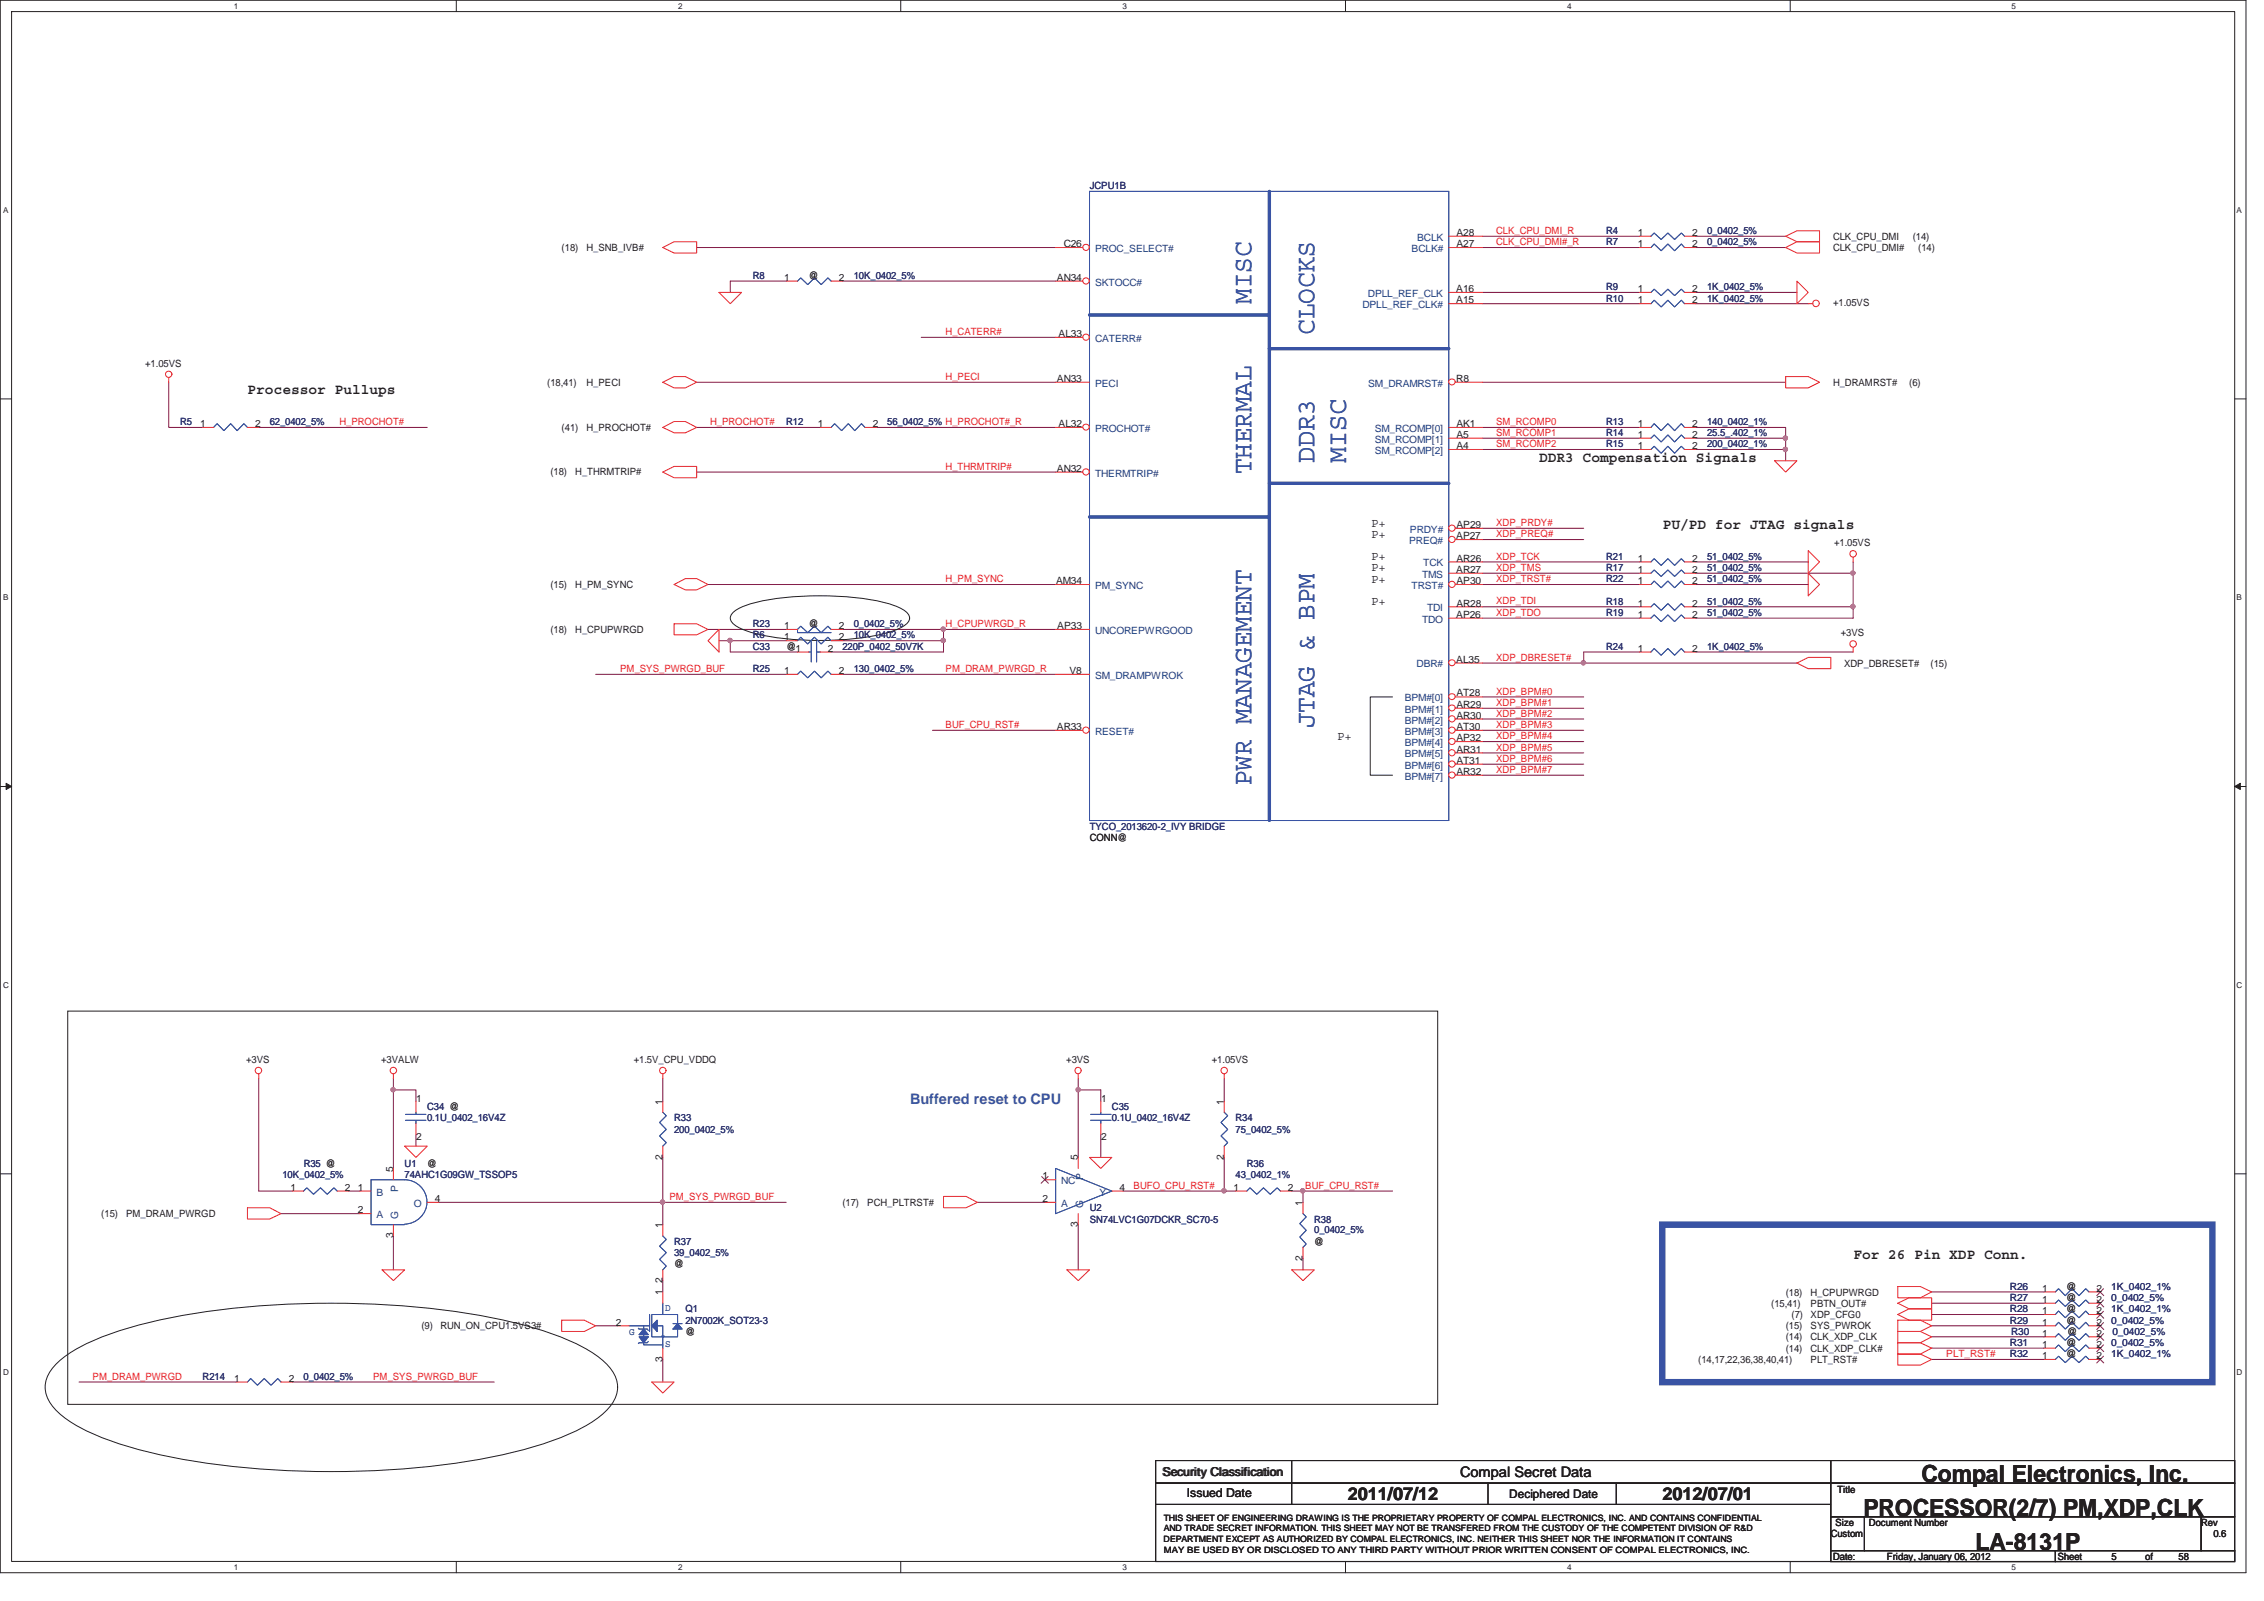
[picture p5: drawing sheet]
<svg xmlns="http://www.w3.org/2000/svg" width="297mm" height="210mm" viewBox="0 0 297 210" stroke-linecap="round" stroke-linejoin="round" font-family="sans-serif">
<defs><g id="words">
<g font-size="3.5" fill="#3953a4">
<text x="164.2" y="39.8" transform="rotate(-90 164.2 39.8)">MISC</text>
<text x="172.5" y="43.9" transform="rotate(-90 172.5 43.9)">CLOCKS</text>
<text x="164.2" y="62.2" transform="rotate(-90 164.2 62.2)">THERMAL</text>
<text x="172.5" y="60.8" transform="rotate(-90 172.5 60.8)">DDR3</text>
<text x="176.6" y="60.8" transform="rotate(-90 176.6 60.8)">MISC</text>
<text x="172.5" y="95.5" transform="rotate(-90 172.5 95.5)">JTAG &amp; BPM</text>
<text x="164.2" y="103.1" transform="rotate(-90 164.2 103.1)">PWR MANAGEMENT</text>
</g>
<g font-size="3.1" fill="#231f20">
<text x="252.1" y="194.4">Compal Electronics, Inc.</text>
<text x="244.5" y="198.9">PROCESSOR(2/7) PM,XDP,CLK</text>
<text x="259.2" y="203.3">LA-8131P</text>
</g>
<g font-size="2.3" fill="#231f20">
<text x="176.8" y="196.7">2011/07/12</text>
<text x="218.1" y="196.7">2012/07/01</text>
</g>
<g font-size="1.9" fill="#231f20">
<text x="32.5" y="51.7">Processor Pullups</text>
<text x="201.9" y="60.6">DDR3 Compensation Signals</text>
<text x="218.1" y="69.4">PU/PD for JTAG signals</text>
<text x="243.2" y="165.2">For 26 Pin XDP Conn.</text>
<text x="191.6" y="193.7">Compal Secret Data</text>
</g>
<text font-size="1.9" fill="#3953a4" x="119.4" y="144.7">Buffered reset to CPU</text>
<g font-size="1.6" fill="#231f20">
<text x="179.9" y="69.1">P+</text>
<text x="179.9" y="70.6">P+</text>
<text x="179.9" y="73.5">P+</text>
<text x="179.9" y="75">P+</text>
<text x="179.9" y="76.4">P+</text>
<text x="179.9" y="79.4">P+</text>
<text x="175.4" y="97.1">P+</text>
<text x="152.5" y="193.6">Security Classification</text>
<text x="155.7" y="196.4">Issued Date</text>
<text x="198" y="196.5">Deciphered Date</text>
</g>
<g font-size="1.3" fill="#282973">
<text x="143" y="24.8">JCPU1B</text>
<text x="210.7" y="32.2">R7</text>
<text x="210.7" y="30.7">R4</text>
<text x="224" y="32.2">0_0402_5%</text>
<text x="224" y="30.7">0_0402_5%</text>
<text x="98.8" y="36.6">R8</text>
<text x="112" y="36.6">10K_0402_5%</text>
<text x="210.7" y="38.1">R9</text>
<text x="210.7" y="39.5">R10</text>
<text x="224" y="38.1">1K_0402_5%</text>
<text x="224" y="39.5">1K_0402_5%</text>
<text x="23.6" y="55.7">R5</text>
<text x="35.4" y="55.7">62_0402_5%</text>
<text x="103.2" y="55.7">R12</text>
<text x="116.4" y="55.7">56_0402_5% H_PROCHOT#_R</text>
<text x="210.7" y="55.7">R13</text>
<text x="210.7" y="58.7">R15</text>
<text x="210.7" y="57.2">R14</text>
<text x="224" y="55.7">140_0402_1%</text>
<text x="224" y="58.7">200_0402_1%</text>
<text x="224" y="57.2">25.5_.402_1%</text>
<text x="210.7" y="73.4">R21</text>
<text x="210.7" y="74.9">R17</text>
<text x="210.7" y="76.4">R22</text>
<text x="224" y="73.4">51_0402_5%</text>
<text x="224" y="74.9">51_0402_5%</text>
<text x="224" y="76.4">51_0402_5%</text>
<text x="98.8" y="83.7">R6</text>
<text x="98.8" y="82.2">R23</text>
<text x="112" y="83.7">10K_0402_5%</text>
<text x="112" y="82.2">0_0402_5%</text>
<text x="210.7" y="80.8">R19</text>
<text x="210.7" y="79.3">R18</text>
<text x="224" y="80.8">51_0402_5%</text>
<text x="224" y="79.3">51_0402_5%</text>
<text x="98.8" y="85.2">C33</text>
<text x="98.8" y="88.1">R25</text>
<text x="110.5" y="85.2">220P_0402_50V7K</text>
<text x="112" y="88.1">130_0402_5%</text>
<text x="210.7" y="85.2">R24</text>
<text x="224" y="85.2">1K_0402_5%</text>
<text x="143" y="108.8">TYCO_2013620-2_IVY BRIDGE</text>
<text x="56" y="145.6">C34 @</text>
<text x="56" y="147.1">0.1U_0402_16V4Z</text>
<text x="88.4" y="147.1">R33</text>
<text x="88.4" y="148.6">200_0402_5%</text>
<text x="145.9" y="145.6">C35</text>
<text x="145.9" y="147.1">0.1U_0402_16V4Z</text>
<text x="162.1" y="147.1">R34</text>
<text x="162.1" y="148.6">75_0402_5%</text>
<text x="37.1" y="154.4">10K_0402_5%</text>
<text x="39.8" y="153">R35 @</text>
<text x="53.1" y="153">U1</text>
<text x="53.1" y="154.4">74AHC1G09GW_TSSOP5</text>
<text x="162.1" y="154.4">43_0402_1%</text>
<text x="163.6" y="153">R36</text>
<text x="143" y="158.9">U2</text>
<text x="143" y="160.3">SN74LVC1G07DCKR_SC70-5</text>
<text x="172.4" y="160.3">R38</text>
<text x="172.4" y="161.8">0_0402_5%</text>
<text x="88.4" y="163.3">R37</text>
<text x="88.4" y="164.8">39_0402_5%</text>
<text x="89.9" y="172.1">Q1</text>
<text x="89.9" y="173.6">2N7002K_SOT23-3</text>
<text x="263.7" y="173.6">R29</text>
<text x="263.7" y="172.1">R28</text>
<text x="263.7" y="170.6">R27</text>
<text x="263.7" y="169.2">R26</text>
<text x="277" y="173.6">0_0402_5%</text>
<text x="277" y="172.1">1K_0402_1%</text>
<text x="277" y="170.6">0_0402_5%</text>
<text x="277" y="169.2">1K_0402_1%</text>
<text x="263.7" y="176.5">R31</text>
<text x="263.7" y="178">R32</text>
<text x="263.9" y="175.1">R30</text>
<text x="277" y="176.5">0_0402_5%</text>
<text x="277" y="178">1K_0402_1%</text>
<text x="277.2" y="175.1">0_0402_5%</text>
<text x="26.6" y="181">R214</text>
<text x="39.8" y="181">0_0402_5%</text>
</g>
<g font-size="1.3" fill="#231f20">
<text x="73.7" y="32.9">(18)</text>
<text x="76.9" y="32.9">H_SNB_IVB#</text>
<text x="139.6" y="32.4">C26</text>
<text x="191.1" y="32.4">A27</text>
<text x="191.1" y="30.9">A28</text>
<text x="214.9" y="32.4">1</text>
<text x="214.9" y="30.9">1</text>
<text x="222" y="32.4">2</text>
<text x="222" y="30.9">2</text>
<text x="240.5" y="31.5">CLK_CPU_DMI</text>
<text x="240.5" y="32.9">CLK_CPU_DMI#</text>
<text x="250.9" y="31.5">(14)</text>
<text x="251.7" y="32.9">(14)</text>
<text x="102.9" y="36.8">1</text>
<text x="106.1" y="36.6">@</text>
<text x="110.1" y="36.8">2</text>
<text x="138.7" y="36.8">AN34</text>
<text x="191.1" y="39.8">A15</text>
<text x="191.1" y="38.3">A16</text>
<text x="214.9" y="38.3">1</text>
<text x="214.9" y="39.8">1</text>
<text x="222" y="38.3">2</text>
<text x="222" y="39.8">2</text>
<text x="240.5" y="40.1">+1.05VS</text>
<text x="138.9" y="44.2">AL33</text>
<text x="19" y="48.1">+1.05VS</text>
<text x="71.8" y="50.6">(18,41)</text>
<text x="76.9" y="50.6">H_PECI</text>
<text x="138.7" y="50.1">AN33</text>
<text x="191.1" y="50.1">R8</text>
<text x="240.5" y="50.6">H_DRAMRST#</text>
<text x="250.5" y="50.6">(6)</text>
<text x="26.3" y="56">1</text>
<text x="33.5" y="56">2</text>
<text x="73.7" y="56.5">(41)</text>
<text x="76.9" y="56.5">H_PROCHOT#</text>
<text x="107.3" y="56">1</text>
<text x="114.5" y="56">2</text>
<text x="138.9" y="56">AL32</text>
<text x="191.1" y="57.4">A5</text>
<text x="191.1" y="58.9">A4</text>
<text x="191.1" y="56">AK1</text>
<text x="214.9" y="56">1</text>
<text x="214.9" y="58.9">1</text>
<text x="214.9" y="57.4">1</text>
<text x="222" y="56">2</text>
<text x="222" y="58.9">2</text>
<text x="222" y="57.4">2</text>
<text x="72.2" y="62.3">(18)</text>
<text x="75.5" y="62.3">H_THRMTRIP#</text>
<text x="138.7" y="61.9">AN32</text>
<text x="191.1" y="70.7">AP27</text>
<text x="191.1" y="69.3">AP29</text>
<text x="240.6" y="71.7">+1.05VS</text>
<text x="72.2" y="77.1">(15)</text>
<text x="75.5" y="77.1">H_PM_SYNC</text>
<text x="138.5" y="76.6">AM34</text>
<text x="191.1" y="75.1">AR27</text>
<text x="191.1" y="73.7">AR26</text>
<text x="191.1" y="76.6">AP30</text>
<text x="214.9" y="73.7">1</text>
<text x="214.9" y="75.1">1</text>
<text x="214.9" y="76.6">1</text>
<text x="222" y="73.7">2</text>
<text x="222" y="75.1">2</text>
<text x="222" y="76.6">2</text>
<text x="72.2" y="83">(18)</text>
<text x="75.5" y="83">H_CPUPWRGD</text>
<text x="102.9" y="84">1</text>
<text x="102.9" y="82.5">1</text>
<text x="106.1" y="82.2">@</text>
<text x="110.1" y="84">2</text>
<text x="110.1" y="82.5">2</text>
<text x="138.7" y="82.5">AP33</text>
<text x="191.1" y="81">AP26</text>
<text x="191.1" y="79.6">AR28</text>
<text x="214.9" y="81">1</text>
<text x="214.9" y="79.6">1</text>
<text x="222" y="81">2</text>
<text x="222" y="79.6">2</text>
<text x="241.5" y="83.4">+3VS</text>
<text x="102.9" y="88.4">1</text>
<text x="103.2" y="85.2">@1</text>
<text x="108.6" y="85.5">2</text>
<text x="110.1" y="88.4">2</text>
<text x="140.3" y="88.4">V8</text>
<text x="191.1" y="86.9">AL35</text>
<text x="214.9" y="85.5">1</text>
<text x="222" y="85.5">2</text>
<text x="241.9" y="87.4">XDP_DBRESET#</text>
<text x="253.3" y="87.4">(15)</text>
<text x="138.7" y="95.7">AR33</text>
<text x="191.1" y="91.3">AT28</text>
<text x="191.1" y="92.8">AR29</text>
<text x="191.1" y="94.3">AR30</text>
<text x="191.1" y="95.7">AT30</text>
<text x="191.1" y="97.2">AP32</text>
<text x="191.1" y="98.7">AR31</text>
<text x="191.1" y="100.2">AT31</text>
<text x="191.1" y="101.6">AR32</text>
<text x="143" y="110.2">CONN@</text>
<text x="32.3" y="139.4">+3VS</text>
<text x="50" y="139.4">+3VALW</text>
<text x="83.1" y="139.4">+1.5V_CPU_VDDQ</text>
<text x="139.9" y="139.4">+3VS</text>
<text x="159" y="139.4">+1.05VS</text>
<text x="54.6" y="144.6">1</text>
<text x="54.6" y="149.5">2</text>
<text x="86.9" y="144.9" transform="rotate(-90 86.9 144.9)">1</text>
<text x="144.5" y="144.6">1</text>
<text x="144.5" y="149.5">2</text>
<text x="160.6" y="144.9" transform="rotate(-90 160.6 144.9)">1</text>
<text x="51.6" y="153.7" transform="rotate(-90 51.6 153.7)">5</text>
<text x="56" y="153">@</text>
<text x="86.9" y="152.1" transform="rotate(-90 86.9 152.1)">2</text>
<text x="136.8" y="154.7">1</text>
<text x="141.4" y="152.2" transform="rotate(-90 141.4 152.2)">5</text>
<text x="160.6" y="152.1" transform="rotate(-90 160.6 152.1)">2</text>
<text x="13.3" y="159.6">(15)</text>
<text x="16.5" y="159.6">PM_DRAM_PWRGD</text>
<text x="38.1" y="156.2">1</text>
<text x="45.3" y="156.2">2</text>
<text x="47" y="156.2">1</text>
<text x="47" y="159.1">2</text>
<text x="57.1" y="157.7">4</text>
<text x="86.9" y="161.1" transform="rotate(-90 86.9 161.1)">1</text>
<text x="110.5" y="158.1">(17)</text>
<text x="113.8" y="158.1">PCH_PLTRST#</text>
<text x="136.8" y="157.7">2</text>
<text x="141.4" y="160.9" transform="rotate(-90 141.4 160.9)">3</text>
<text x="146.9" y="156.2">4</text>
<text x="161.8" y="156.2">1</text>
<text x="169" y="156.2">2</text>
<text x="170.9" y="158.1" transform="rotate(-90 170.9 158.1)">1</text>
<text x="51.6" y="162.4" transform="rotate(-90 51.6 162.4)">3</text>
<text x="88.4" y="166.2">@</text>
<text x="170.9" y="165.3" transform="rotate(-90 170.9 165.3)">2</text>
<text x="172.4" y="163.3">@</text>
<text x="80.8" y="173.9">2</text>
<text x="86.9" y="169.9" transform="rotate(-90 86.9 169.9)">1</text>
<text x="86.9" y="168.3" transform="rotate(-90 86.9 168.3)">2</text>
<text x="232.4" y="171.4">(15,41)</text>
<text x="234.3" y="169.9">(18)</text>
<text x="235" y="172.8">(7)</text>
<text x="237.5" y="169.9">H_CPUPWRGD</text>
<text x="237.5" y="171.4">PBTN_OUT#</text>
<text x="237.5" y="172.8">XDP_CFG0</text>
<text x="267.9" y="173.9">1</text>
<text x="267.9" y="172.4">1</text>
<text x="267.9" y="170.9">1</text>
<text x="267.9" y="169.4">1</text>
<text x="271.1" y="173.6">@</text>
<text x="271.1" y="172.1">@</text>
<text x="271.1" y="170.6">@</text>
<text x="271.1" y="169.2">@</text>
<text x="275.1" y="173.9">2</text>
<text x="275.1" y="172.4">2</text>
<text x="275.1" y="170.9">2</text>
<text x="275.1" y="169.4">2</text>
<text x="55.3" y="174.3">(9)</text>
<text x="57.8" y="174.3">RUN_ON_CPU1.5VS3#</text>
<text x="86.9" y="178.6" transform="rotate(-90 86.9 178.6)">3</text>
<text x="89.9" y="175.1">@</text>
<text x="222.8" y="178.8">(14,17,22,36,38,40,41)</text>
<text x="234.3" y="174.3">(15)</text>
<text x="234.3" y="175.8">(14)</text>
<text x="234.3" y="177.3">(14)</text>
<text x="237.5" y="174.3">SYS_PWROK</text>
<text x="237.5" y="175.8">CLK_XDP_CLK</text>
<text x="237.5" y="177.3">CLK_XDP_CLK#</text>
<text x="237.5" y="178.8">PLT_RST#</text>
<text x="267.9" y="175.3">1</text>
<text x="267.9" y="176.8">1</text>
<text x="267.9" y="178.3">1</text>
<text x="271.1" y="176.5">@</text>
<text x="271.1" y="178">@</text>
<text x="271.2" y="175.1">@</text>
<text x="275.1" y="175.3">2</text>
<text x="275.1" y="176.8">2</text>
<text x="275.1" y="178.3">2</text>
<text x="30.7" y="181.2">1</text>
<text x="37.9" y="181.2">2</text>
<text x="241" y="195.8">Title</text>
<text x="240.2" y="201.6">Custom</text>
<text x="240.8" y="200.1">Size</text>
<text x="245.2" y="200.1">Document Number</text>
<text x="288.8" y="200.1">Rev</text>
<text x="290.4" y="201.6">0.6</text>
<text x="240.5" y="204.6">Date:</text>
<text x="247.6" y="204.5">Friday, January 06, 2012</text>
<text x="269.9" y="204.6">Sheet</text>
<text x="277" y="204.5">5</text>
<text x="281.4" y="204.5">of</text>
<text x="285.8" y="204.5">58</text>
</g>
<g font-size="1.3" fill="#1d437e">
<text x="143.7" y="33.1">PROC_SELECT#</text>
<text x="185.2" y="33.1">BCLK#</text>
<text x="185.9" y="31.6">BCLK</text>
<text x="143.7" y="37.5">SKTOCC#</text>
<text x="178.7" y="40.4">DPLL_REF_CLK#</text>
<text x="179.5" y="39">DPLL_REF_CLK</text>
<text x="143.7" y="44.8">CATERR#</text>
<text x="143.7" y="50.7">PECI</text>
<text x="179.5" y="50.7">SM_DRAMRST#</text>
<text x="143.7" y="56.6">PROCHOT#</text>
<text x="180.4" y="58.1">SM_RCOMP[1]</text>
<text x="180.4" y="59.6">SM_RCOMP[2]</text>
<text x="180.4" y="56.6">SM_RCOMP[0]</text>
<text x="143.7" y="62.5">THERMTRIP#</text>
<text x="184.9" y="71.4">PREQ#</text>
<text x="185" y="69.9">PRDY#</text>
<text x="143.7" y="77.3">PM_SYNC</text>
<text x="185.2" y="77.3">TRST#</text>
<text x="186.6" y="75.8">TMS</text>
<text x="186.7" y="74.3">TCK</text>
<text x="143.7" y="83.2">UNCOREPWRGOOD</text>
<text x="186.6" y="81.7">TDO</text>
<text x="187.2" y="80.2">TDI</text>
<text x="143.7" y="89">SM_DRAMPWROK</text>
<text x="185.9" y="87.5">DBR#</text>
<text x="184.3" y="92">BPM#[0]</text>
<text x="184.3" y="93.5">BPM#[1]</text>
<text x="184.3" y="94.9">BPM#[2]</text>
<text x="143.7" y="96.4">RESET#</text>
<text x="184.3" y="96.4">BPM#[3]</text>
<text x="184.3" y="97.9">BPM#[4]</text>
<text x="184.3" y="99.3">BPM#[5]</text>
<text x="184.3" y="100.8">BPM#[6]</text>
<text x="184.3" y="102.3">BPM#[7]</text>
<text x="139.2" y="155.3">NC</text>
<text x="142.1" y="154.8" transform="rotate(-90 142.1 154.8)">P</text>
<text x="49.4" y="156.8">B</text>
<text x="49.4" y="159.8">A</text>
<text x="52.2" y="159.9" transform="rotate(-90 52.2 159.9)">G</text>
<text x="52.2" y="156.3" transform="rotate(-90 52.2 156.3)">P</text>
<text x="54.3" y="158.3">O</text>
<text x="139.2" y="158.3">A</text>
<text x="142.1" y="158.4" transform="rotate(-90 142.1 158.4)">G</text>
<text x="144.2" y="156.8">Y</text>
</g>
<g font-size="1.3" fill="#ed2024">
<text x="196.3" y="30.7">CLK_CPU_DMI_R</text>
<text x="196.3" y="32.2">CLK_CPU_DMI#_R</text>
<text x="124.1" y="43.9">H_CATERR#</text>
<text x="124.1" y="49.8">H_PECI</text>
<text x="44.5" y="55.7">H_PROCHOT#</text>
<text x="93.2" y="55.7">H_PROCHOT#</text>
<text x="196.3" y="55.7">SM_RCOMP0</text>
<text x="196.3" y="58.7">SM_RCOMP2</text>
<text x="196.3" y="57.2">SM_RCOMP1</text>
<text x="124.1" y="61.6">H_THRMTRIP#</text>
<text x="196.3" y="70.5">XDP_PREQ#</text>
<text x="196.3" y="69">XDP_PRDY#</text>
<text x="124.1" y="76.4">H_PM_SYNC</text>
<text x="196.3" y="76.4">XDP_TRST#</text>
<text x="196.3" y="74.9">XDP_TMS</text>
<text x="196.3" y="73.4">XDP_TCK</text>
<text x="124.1" y="82.2">H_CPUPWRGD_R</text>
<text x="196.3" y="80.8">XDP_TDO</text>
<text x="196.3" y="79.3">XDP_TDI</text>
<text x="81.4" y="88.1">PM_SYS_PWRGD_BUF</text>
<text x="124.1" y="88.1">PM_DRAM_PWRGD_R</text>
<text x="196.3" y="86.6">XDP_DBRESET#</text>
<text x="124.1" y="95.5">BUF_CPU_RST#</text>
<text x="196.3" y="92.6">XDP_BPM#1</text>
<text x="196.3" y="91.1">XDP_BPM#0</text>
<text x="196.3" y="95.5">XDP_BPM#3</text>
<text x="196.3" y="94">XDP_BPM#2</text>
<text x="196.3" y="99.9">XDP_BPM#6</text>
<text x="196.3" y="98.5">XDP_BPM#5</text>
<text x="196.3" y="97">XDP_BPM#4</text>
<text x="196.3" y="101.4">XDP_BPM#7</text>
<text x="148.7" y="155.9">BUFO_CPU_RST#</text>
<text x="171.3" y="155.9">BUF_CPU_RST#</text>
<text x="87.8" y="157.4">PM_SYS_PWRGD_BUF</text>
<text x="255.3" y="178">PLT_RST#</text>
<text x="12.1" y="181">PM_DRAM_PWRGD</text>
<text x="49" y="181">PM_SYS_PWRGD_BUF</text>
</g>
<g font-size="1.3" fill="#3953a4">
<text x="87.3" y="172">D</text>
<text x="82.6" y="175.1">G</text>
<text x="87.3" y="176.7">S</text>
</g>
<g font-size="1.1" fill="#231f20">
<text x="30.7" y="1.2">1</text>
<text x="89" y="1.2">2</text>
<text x="147.3" y="1.2">3</text>
<text x="205.6" y="1.2">4</text>
<text x="263.9" y="1.2">5</text>
<text x=".4" y="27.9">A</text>
<text x="293.4" y="27.9">A</text>
<text x=".4" y="78.7">B</text>
<text x="293.4" y="78.7">B</text>
<text x=".4" y="129.5">C</text>
<text x="293.4" y="129.5">C</text>
<text x=".4" y="180.3">D</text>
<text x="293.4" y="180.3">D</text>
<text x="152.7" y="202.2">DEPARTMENT EXCEPT AS AUTHORIZED BY COMPAL ELECTRONICS, INC. NEITHER THIS SHEET NOR THE INFORMATION IT CONTAINS</text>
<text x="152.7" y="200.8">AND TRADE SECRET INFORMATION. THIS SHEET MAY NOT BE TRANSFERED FROM THE CUSTODY OF THE COMPETENT DIVISION OF R&amp;D</text>
<text x="152.7" y="203.6">MAY BE USED BY OR DISCLOSED TO ANY THIRD PARTY WITHOUT PRIOR WRITTEN CONSENT OF COMPAL ELECTRONICS, INC.</text>
<text x="152.7" y="199.4">THIS SHEET OF ENGINEERING DRAWING IS THE PROPRIETARY PROPERTY OF COMPAL ELECTRONICS, INC. AND CONTAINS CONFIDENTIAL</text>
<text x="30.7" y="206">1</text>
<text x="89" y="206">2</text>
<text x="147.3" y="206">3</text>
<text x="205.6" y="206">4</text>
<text x="263.9" y="206">5</text>
</g>
</g></defs>
<path d="M0 0h294.7v206.3h-294.7zM1.5 1.5h291.7v203.3h-291.7z" fill="none" stroke="#231f20" stroke-width=".13"/>
<g fill="#fff">
<path d="M30.7 .2h.6v1.2h-.6z"/>
<path d="M30.7 205h.6v1.2h-.6z"/>
</g>
<path d="M59.9 0v1.5M59.9 204.8v1.5" fill="none" stroke="#231f20" stroke-width=".13"/>
<g fill="#fff">
<path d="M89 .2h.6v1.2h-.6z"/>
<path d="M89 205h.6v1.2h-.6z"/>
</g>
<path d="M118.2 0v1.5M118.2 204.8v1.5" fill="none" stroke="#231f20" stroke-width=".13"/>
<g fill="#fff">
<path d="M147.4 .2h.5v1.2h-.5z"/>
<path d="M147.4 205h.5v1.2h-.5z"/>
</g>
<path d="M176.5 0v1.5M176.5 204.8v1.5" fill="none" stroke="#231f20" stroke-width=".13"/>
<g fill="#fff">
<path d="M205.7 .2h.6v1.2h-.6z"/>
<path d="M205.7 205h.6v1.2h-.6z"/>
</g>
<path d="M234.9 0v1.5M234.9 204.8v1.5" fill="none" stroke="#231f20" stroke-width=".13"/>
<g fill="#fff">
<path d="M264 .2h.6v1.2h-.6z"/>
<path d="M264 205h.6v1.2h-.6z"/>
<path d="M.4 26.9h.7v1.2h-.7z"/>
<path d="M293.6 26.9h.7v1.2h-.7z"/>
<path d="M.4 77.7h.7v1.2h-.7z"/>
<path d="M293.6 77.7h.7v1.2h-.7z"/>
</g>
<path d="M0 52.3h1.5M293.2 52.3h1.5" fill="none" stroke="#231f20" stroke-width=".13"/>
<g fill="#fff">
<path d="M.4 128.6h.8v1.1h-.8z"/>
<path d="M293.6 128.6h.7v1.1h-.7z"/>
</g>
<path d="M0 103.2h1.5M293.2 103.2h1.5" fill="none" stroke="#231f20" stroke-width=".13"/>
<path d="M.8 102.7l.7 .5-.7 .3z" fill="#231f20"/>
<path d="M.8 102.7l.7 .5-.7 .3z" fill="none" stroke="#231f20" stroke-width=".13"/>
<path d="M293.2 103.2l.7-.5v.8z" fill="#231f20"/>
<path d="M293.2 103.2l.7-.5v.8z" fill="none" stroke="#231f20" stroke-width=".13"/>
<g fill="#fff">
<path d="M.4 179.4h.8v1.1h-.8z"/>
<path d="M293.6 179.4h.7v1.1h-.7z"/>
</g>
<path d="M0 154h1.5M293.2 154h1.5" fill="none" stroke="#231f20" stroke-width=".13"/>
<path d="M45.7 156.2h1.5M51.6 141.5v11.8M87 178.3v3" fill="none" stroke="#7f1442" stroke-width=".13"/>
<circle cx="51.6" cy="142.9" r=".28" fill="#b9529f"/>
<circle cx="51.6" cy="142.9" r=".28" fill="none" stroke="#b9529f" stroke-width=".13"/>
<path d="M33.9 156.2h4.4M87 157.7h16.2M87 157.7v2.9M87 141.5v2.9M87 151.8v5.9" fill="none" stroke="#7f1442" stroke-width=".13"/>
<circle cx="86.9" cy="157.7" r=".29" fill="#b9529f"/>
<circle cx="86.9" cy="157.7" r=".29" fill="none" stroke="#b9529f" stroke-width=".13"/>
<path d="M33.9 141.5v14.7M36.9 159.2h10.3M51.6 142.9h3v1.5M54.6 148.8v1.5M141.5 141.5v1.4M160.6 151.8v4.4h-13.2M78.1 173.9h3M141.5 160.6v5.9" fill="none" stroke="#7f1442" stroke-width=".13"/>
<circle cx="160.6" cy="156.2" r=".29" fill="#b9529f"/>
<circle cx="160.6" cy="156.2" r=".29" fill="none" stroke="#b9529f" stroke-width=".13"/>
<path d="M128.2 157.7h8.9M141.5 142.9h2.9v1.5M169.5 156.2h1.5M171 156.2v1.5M171 156.2h11.7M171 165.1v1.4" fill="none" stroke="#7f1442" stroke-width=".13"/>
<circle cx="170.9" cy="156.2" r=".29" fill="#b9529f"/>
<circle cx="170.9" cy="156.2" r=".29" fill="none" stroke="#b9529f" stroke-width=".13"/>
<path d="M141.5 142.9v8.9M160.6 156.2h1.5" fill="none" stroke="#7f1442" stroke-width=".13"/>
<circle cx="141.5" cy="142.9" r=".29" fill="#b9529f"/>
<circle cx="141.5" cy="142.9" r=".29" fill="none" stroke="#b9529f" stroke-width=".13"/>
<path d="M95.8 36.9h7.4M243.1 73.7v1.5M110.5 84h13.3M144.4 148.8v3M160.6 141.5v2.9M253.4 170.9h14.8M253.4 175.3h14.8M253.4 176.8h14.8M253.4 169.4h14.8M253.4 178.3h14.8M253.4 173.9h14.8M253.4 172.4h14.8" fill="none" stroke="#7f1442" stroke-width=".13"/>
<circle cx="123.8" cy="84" r=".29" fill="#b9529f"/>
<circle cx="123.8" cy="84" r=".29" fill="none" stroke="#b9529f" stroke-width=".13"/>
<path d="M222.5 79.6h20.6M123.8 84v1.5" fill="none" stroke="#7f1442" stroke-width=".13"/>
<circle cx="243.1" cy="79.6" r=".29" fill="#b9529f"/>
<circle cx="243.1" cy="79.6" r=".29" fill="none" stroke="#b9529f" stroke-width=".13"/>
<path d="M194.5 38.4h20.6M94.3 84h1.5M222.5 81.1h20.6" fill="none" stroke="#7f1442" stroke-width=".13"/>
<circle cx="95.8" cy="84" r=".29" fill="#b9529f"/>
<circle cx="95.8" cy="84" r=".29" fill="none" stroke="#b9529f" stroke-width=".13"/>
<g fill="none" stroke="#7f1442" stroke-width=".13">
<path d="M91.4 32.5h47.1M91.4 50.1h47.1M115 56.1h23.5M120.9 44.2h17.6M194.5 50.1h39.8M194.5 56.1h20.6M91.4 61.9h47.1M92.9 76.7h45.6M194.5 76.7h20.6M194.5 75.2h20.6M194.5 73.7h20.6M194.5 79.6h20.6"/>
<path d="M194.5 70.8h13.3M194.5 69.3h13.3M78.1 88.4h25.1M110.5 88.4h28M122.3 95.8h16.2M123.8 82.6h14.7M194.5 81.1h20.6M194.5 92.9h13.3M194.5 91.4h13.3M194.5 98.7h13.3M194.5 97.3h13.3M194.5 95.8h13.3"/>
<path d="M194.5 94.3h13.3M207.8 87h28M194.5 100.2h13.3M194.5 101.7h13.3"/>
</g>
<circle cx="207.7" cy="86.9" r=".29" fill="#b9529f"/>
<circle cx="207.7" cy="86.9" r=".29" fill="none" stroke="#b9529f" stroke-width=".13"/>
<g fill="none" stroke="#7f1442" stroke-width=".13">
<path d="M194.5 39.8h20.6M194.5 31h20.6M194.5 32.5h20.6M222.5 31h11.8M222.5 32.5h11.8M194.5 59h20.6M194.5 57.5h20.6M222.5 56.1h11.8v1.4h-11.8M222.5 59h11.8M222.5 76.7h14.7M222.5 73.7h14.7M243.1 75.2v4.4"/>
<path d="M95.8 84h7.4M109 85.5h14.8"/>
</g>
<circle cx="234.2" cy="58.9" r=".29" fill="#b9529f"/>
<circle cx="234.2" cy="58.9" r=".29" fill="none" stroke="#b9529f" stroke-width=".13"/>
<path d="M234.3 57.5v2.9" fill="none" stroke="#7f1442" stroke-width=".13"/>
<circle cx="234.2" cy="57.5" r=".29" fill="#b9529f"/>
<circle cx="234.2" cy="57.5" r=".29" fill="none" stroke="#b9529f" stroke-width=".13"/>
<path d="M222.5 39.8h14.7M222.5 75.2h20.6M243.1 79.6v1.5M95.8 84v1.5h8.8M123.8 82.6v1.4M215.1 85.5h-7.3v1.5h-13.3M222.5 85.5h20.6" fill="none" stroke="#7f1442" stroke-width=".13"/>
<circle cx="243.1" cy="75.2" r=".28" fill="#b9529f"/>
<circle cx="243.1" cy="75.2" r=".28" fill="none" stroke="#b9529f" stroke-width=".13"/>
<g fill="none" stroke="#7f1442" stroke-width=".13">
<path d="M95.8 36.9v1.5M110.5 36.9h28M222.5 38.4h13.3M22.1 50.1v6h4.5M33.9 56.1h22.2M91.4 56.1h16.2M92.9 82.6h10.3M110.5 82.6h13.3M57.5 157.7h29.5M51.6 162.1v4.4M87 168v1.4M10.4 181.3h20.6"/>
<path d="M38.3 181.3h26.5"/>
</g>
<circle cx="123.8" cy="82.5" r=".29" fill="#b9529f"/>
<circle cx="123.8" cy="82.5" r=".29" fill="none" stroke="#b9529f" stroke-width=".13"/>
<g fill="none" stroke="#ed2024" stroke-width=".13">
<path d="M87 32.5l1.4-.8h3v1.5h-3zM94.3 38.4h3l-1.5 1.4zM215.1 32.5h1.5M221 32.5h1.5M234.3 31l1.5-.7h2.9v1.4h-2.9zM234.3 32.5l1.5-.8h2.9v1.5h-2.9zM235.8 36.9l1.4 1.5-1.4 1.4zM237.2 39.8h.6M22.1 49.5v.6M87 50.1l1.4-.7h1.5l1.5 .7-1.5 .8h-1.5zM87 56.1l1.4-.8h1.5l1.5 .8-1.5 .7h-1.5zM107.6 56.1h1.4"/>
<path d="M113.5 56.1h1.5M215.1 56.1h1.5M215.1 59h1.5M215.1 57.5h1.5M221 56.1h1.5M221 59h1.5M221 57.5h1.5M234.3 49.4h2.9l1.5 .7-1.5 .8h-2.9zM87 61.9l1.4-.7h3v1.5h-3zM88.4 76.7l1.5-.8h1.5l1.5 .8-1.5 .7h-1.5zM215.1 73.7h1.5M215.1 79.6h1.5"/>
<path d="M221 73.7h1.5M221 79.6h1.5M232.8 60.4h3l-1.5 1.5zM237.2 72.2l1.5 1.5-1.5 1.5zM237.2 75.2l1.5 1.5-1.5 1.4zM243.1 73.1v.6M88.4 81.8h3l1.5 .8-1.5 .7h-3zM94.3 82.6v2.9l-1.4-1.5zM215.1 81.1h1.5M221 81.1h1.5M235.8 87l1.4-.8h3v1.5h-3zM243.1 84.9v.6"/>
<path d="M32.5 158.4h2.9l1.5 .8-1.5 .7h-2.9zM33.9 140.9v.6M51.6 140.9v.6M53.1 150.3h3l-1.5 1.5zM87 140.9v.6M123.8 156.9h3l1.4 .8-1.4 .7h-3zM141.5 140.9v.6M142.9 151.8h3l-1.5 1.5zM160.6 140.9v.6M160.6 144.4v1.5M160.6 150.3v1.5M171 157.7v1.5"/>
<path d="M50.1 166.5h3l-1.5 1.5zM73.7 173.1h3l1.4 .8-1.4 .7h-3zM87 160.6v1.5M87 166.5v1.5M140 166.5h2.9l-1.4 1.5zM169.5 166.5h2.9l-1.4 1.5zM171 163.6v1.5M249 168.7h3l1.4 .7-1.4 .8h-3zM249 170.9l1.5-.7h2.9v1.5h-2.9zM249 172.4l1.5-.7h2.9v1.4h-2.9zM249 173.1h3l1.4 .8-1.4 .7h-3zM249 174.6h3l1.4 .7-1.4 .8h-3z"/>
<path d="M249 176.1h3l1.4 .7-1.4 .8h-3zM249 177.6h3l1.4 .7-1.4 .7h-3zM268.2 175.3h1.5M268.2 173.9h1.5M268.2 176.8h1.5M268.2 172.4h1.5M274.1 175.3h1.5M274.1 173.9h1.5M274.1 176.8h1.5M274.1 172.4h1.5M85.5 181.3h2.9l-1.4 1.4z"/>
<circle cx="238.3" cy="39.8" r=".43"/>
<circle cx="22.1" cy="49.1" r=".42"/>
<circle cx="243.1" cy="72.6" r=".43"/>
<circle cx="243.1" cy="84.5" r=".43"/>
<circle cx="33.9" cy="140.4" r=".43"/>
<circle cx="51.6" cy="140.4" r=".42"/>
<circle cx="87" cy="140.4" r=".42"/>
<circle cx="141.4" cy="140.4" r=".42"/>
<circle cx="160.6" cy="140.4" r=".42"/>
</g>
<g fill="none" stroke="#231f20" stroke-width=".13">
<path d="M96.2 80.3a11.4 11.4 0 0 1 5.4-1.8 42.4 42.4 0 0 1 14.3 .5 7.4 7.4 0 0 1 3 1.3 .93 .93 0 0 1 0 1.5 11.9 11.9 0 0 1-5.4 1.8 41 41 0 0 1-14.3-.5 7.5 7.5 0 0 1-3-1.3 .94 .94 0 0 1 0-1.5zM182.7 91.4h-2.9v10.3h2.9M8.9 132.6h179.7v51.6h-179.7zM7.8 178.5a24.8 24.8 0 0 1 9.1-4.3 98.5 98.5 0 0 1 26.6-3.3 98.7 98.7 0 0 1 26.5 3.3 24.9 24.9 0 0 1 9.1 4.3 4.4 4.4 0 0 1 1.8 4.3 6.6 6.6 0 0 1-2.8 3.4 32.4 32.4 0 0 1-10.2 4.1 112.2 112.2 0 0 1-36.3 2.1 69.8 69.8 0 0 1-18.4-3.9 16.6 16.6 0 0 1-6.2-3.9 3.8 3.8 0 0 1 0-5.3zM151.6 191.6h88.6v2.9h-88.6zM151.6 194.5h88.6v2.8h-88.6zM151.6 197.3h88.6v7.5h-88.6zM169.5 191.6v5.7M195.2 194.5v2.8M212.1 194.5v2.8M240.2 191.6h53v2.9h-53zM240.2 194.5h53v4.4h-53z"/>
<path d="M240.2 198.9h4.4v4.5h-4.4zM244.6 198.9h44.2v4.5h-44.2zM288.8 198.9h4.4v4.5h-4.4zM240.2 203.4h29.5v1.4h-29.5zM269.7 203.4h23.5v1.4h-23.5z"/>
</g>
<path d="M218.1 160.6h72.2v20.7h-72.2z" fill="none" stroke="#3953a4" stroke-width=".85"/>
<g fill="none" stroke="#3953a4" stroke-width=".13">
<path d="M216.6 32.5l.4-.5 .9 .9 .9-.9 .9 .9 .9-.9 .4 .5M109 56.1l.5-.5 .9 .9 .9-.9 .8 .9 .9-.9 .5 .5M216.6 56.1l.4-.5 .9 .9 .9-.9 .9 .9 .9-.9 .4 .5M216.6 59l.4-.5 .9 .9 .9-.9 .9 .9 .9-.9 .4 .5M216.6 57.5l.4-.5 .9 1 .9-1 .9 1 .9-1 .4 .5M216.6 73.7l.4-.4 .9 .9 .9-.9 .9 .9 .9-.9 .4 .4M216.6 79.6l.4-.4 .9 .8 .9-.8 .9 .8 .9-.8 .4 .4M216.6 81.1l.4-.5 .9 .9 .9-.9 .9 .9 .9-.9 .4 .5M160.6 145.9l.5 .4-.9 .9 .9 .9-.9 .9 .9 .9-.5 .4M171 159.2l.4 .4-.9 .9 .9 .9-.9 .8 .9 1-.4 .4M87 162.1l.4 .5-.9 .8 .9 .9-.9 .9 .9 .9-.4 .4M269.7 175.3l.4-.4 .9 .9 .9-.9 .9 .9 .8-.9 .5 .4"/>
<path d="M269.7 173.9l.4-.5 .9 .9 .9-.9 .9 .9 .8-.9 .5 .5M269.7 176.8l.4-.4 .9 .9 .9-.9 .9 .9 .8-.9 .5 .4M269.7 172.4l.4-.5 .9 .9 .9-.9 .9 .9 .8-.9 .5 .5"/>
</g>
<path d="M275.1 174.9l.9 .9M275.1 173.5l.9 .9M275.1 176.4l.9 .9M275.1 172l.9 .9M276 174.9l-.9 .9M276 173.5l-.9 .9M276 176.4l-.9 .9M276 172l-.9 .9" fill="none" stroke="#7f421c" stroke-width=".13"/>
<path d="M86.2 173.1v1.5l-.7-.7z" fill="#3953a4"/>
<path d="M86.2 173.1v1.5l-.7-.7z" fill="none" stroke="#3953a4" stroke-width=".13"/>
<path d="M88.9 173.6l.6 .7h-1.2z" fill="#3953a4"/>
<path d="M82.5 173.9h2.7M85.2 172.4v2.2M86.8 175.3v-.1h.3v.1h-.1M87 175.3v1.5M88.3 173.6h1.2M88.9 173.6v-1.2h-3.4v2.9h1.5v-1.4h-.8M88.9 174.3v1h-1.9M88.9 173.6l.6 .7h-1.2z" fill="none" stroke="#3953a4" stroke-width=".13"/>
<path d="M84.5 174.3l.6 .8h-1.2z" fill="#3953a4"/>
<path d="M84.5 174.3l.6 .8h-1.2z" fill="none" stroke="#3953a4" stroke-width=".13"/>
<path d="M83.9 175.3h1.2l-.6 .8z" fill="#3953a4"/>
<path d="M83.7 174.2l.2 .1h1l.2 .2M83.9 175.3h1.2l-.6 .8zM84.5 175.1h.1M84.5 173.9v.4M84.5 175.1v.2M84.5 176.1v.3h2.5M85.1 175.9l-.2 .2h-1l-.2 .1M87 170.9v1.5" fill="none" stroke="#3953a4" stroke-width=".13"/>
<path d="M86.2 173.1v1.5l-.7-.7z" fill="#3953a4"/>
<path d="M86.2 173.1v1.5l-.7-.7z" fill="none" stroke="#3953a4" stroke-width=".13"/>
<path d="M88.9 173.6l.6 .7h-1.2z" fill="#3953a4"/>
<path d="M82.5 173.9h2.7M85.2 172.4v2.2M86.8 175.3v-.1h.3v.1h-.1M87 175.3v1.5M88.3 173.6h1.2M88.9 173.6v-1.2h-3.4v2.9h1.5v-1.4h-.8M88.9 174.3v1h-1.9M88.9 173.6l.6 .7h-1.2z" fill="none" stroke="#3953a4" stroke-width=".13"/>
<path d="M84.5 174.3l.6 .8h-1.2z" fill="#3953a4"/>
<path d="M84.5 174.3l.6 .8h-1.2z" fill="none" stroke="#3953a4" stroke-width=".13"/>
<path d="M83.9 175.3h1.2l-.6 .8z" fill="#3953a4"/>
<g fill="none" stroke="#3953a4" stroke-width=".13">
<path d="M142.9 25.1h47.2v82.5h-47.2zM216.6 38.4l.4-.5 .9 .9 .9-.9 .9 .9 .9-.9 .4 .5M216.6 39.8l.4-.4 .9 .9 .9-.9 .9 .9 .9-.9 .4 .4M28 56.1l.5-.5 .9 .9 .9-.9 .8 .9 .9-.9 .5 .5M216.6 75.2l.4-.4 .9 .8 .9-.8 .9 .8 .9-.8 .4 .4M104.6 84l.5-.4 .9 .9 .9-.9 .8 .9 .9-.9 .4 .4M106.1 85.5h.3M106.4 84.1v2.7M107.1 85.5h.5M107.1 84.1v2.7M216.6 85.5l.4-.4 .9 .8 .9-.8 .9 .8 .9-.8 .4 .4M39.8 156.2l.5-.4 .8 .8 1-.8 .8 .8 .9-.8 .4 .4"/>
<path d="M138.5 153.3l7.4 2.9-7.4 3zM163.6 156.2l.4-.4 .9 .8 .9-.8 .9 .8 .9-.8 .4 .4M83.7 174.2l.2 .1h1l.2 .2M83.9 175.3h1.2l-.6 .8zM84.5 175.1h.1M84.5 173.9v.4M84.5 175.1v.2M84.5 176.1v.3h2.5M85.1 175.9l-.2 .2h-1l-.2 .1M87 170.9v1.5M269.7 170.9l.4-.4 .9 .8 .9-.8 .9 .8 .8-.8 .5 .4M269.7 169.4l.4-.4 .9 .9 .9-.9 .9 .9 .8-.9 .5 .4"/>
<path d="M32.5 181.3l.4-.5 .9 .9 .9-.9 .9 .9 .8-.9 .5 .5"/>
</g>
<g fill="none" stroke="#ed2024" stroke-width=".13">
<path d="M215.1 38.4h1.5M215.1 39.8h1.5M221 38.4h1.5M221 39.8h1.5M26.6 56.1h1.4M32.5 56.1h1.4M190.1 57.5h4.4M190.1 59h4.4M215.1 75.2h1.5M221 75.2h1.5M103.2 84h1.4M104.6 85.5h1.5"/>
<path d="M107.6 85.5h1.4M109 84h1.5M215.1 85.5h1.5M221 85.5h1.5M38.3 156.2h1.5M44.2 156.2h1.5M137.1 154.7h1.4M137.1 157.7h1.4M141.5 151.8v1.5M141.5 159.2v1.4M145.9 156.2h1.5M162.1 156.2h1.5"/>
<path d="M168 156.2h1.5M81.1 173.9h1.4M87 169.4v1.5M87 176.8v1.5M268.2 170.9h1.5M268.2 169.4h1.5M274.1 170.9h1.5M274.1 169.4h1.5M31 181.3h1.5M36.9 181.3h1.4"/>
</g>
<path d="M136.7 154.3l.8 .9M137.5 154.3l-.9 .9M275.1 170.5l.9 .9M275.1 169l.9 .9M276 170.5l-.9 .9M276 169l-.9 .9" fill="none" stroke="#7f421c" stroke-width=".13"/>
<path d="M166.5 25.1v82.5M142.9 41.3h23.6M166.5 45.7h23.6M142.9 67.8h23.6M166.5 63.4h23.6" fill="none" stroke="#3953a4" stroke-width=".42"/>
<circle cx="190.5" cy="50.1" r=".41" fill="#fff"/>
<g fill="none" stroke="#ed2024" stroke-width=".13">
<path d="M190.1 32.5h4.4M190.1 31h4.4M190.1 39.8h4.4M190.1 38.4h4.4M190.1 56.1h4.4M191 50.1h3.5"/>
<circle cx="190.5" cy="50.1" r=".41"/>
</g>
<circle cx="142.5" cy="44.2" r=".42" fill="#fff"/>
<g fill="none" stroke="#ed2024" stroke-width=".13">
<path d="M138.5 44.2h3.6M138.5 50.1h4.4"/>
<circle cx="142.5" cy="44.2" r=".42"/>
</g>
<circle cx="142.5" cy="56" r=".41" fill="#fff"/>
<g fill="none" stroke="#ed2024" stroke-width=".13">
<path d="M138.5 56.1h3.6"/>
<circle cx="142.5" cy="56" r=".41"/>
</g>
<circle cx="142.5" cy="61.9" r=".42" fill="#fff"/>
<g fill="none" stroke="#ed2024" stroke-width=".13">
<path d="M138.5 61.9h3.6M138.5 88.4h4.4"/>
<circle cx="142.5" cy="61.9" r=".42"/>
</g>
<circle cx="142.5" cy="95.8" r=".42" fill="#fff"/>
<g fill="none" stroke="#ed2024" stroke-width=".13">
<path d="M138.5 95.8h3.6"/>
<circle cx="142.5" cy="95.8" r=".42"/>
</g>
<circle cx="190.5" cy="69.3" r=".42" fill="#fff"/>
<g fill="none" stroke="#ed2024" stroke-width=".13">
<path d="M191 69.3h3.5"/>
<circle cx="190.5" cy="69.3" r=".42"/>
</g>
<circle cx="190.5" cy="70.7" r=".42" fill="#fff"/>
<g fill="none" stroke="#ed2024" stroke-width=".13">
<path d="M190.1 73.7h4.4M190.1 75.2h4.4M191 70.8h3.5"/>
<circle cx="190.5" cy="70.7" r=".42"/>
</g>
<circle cx="190.5" cy="76.6" r=".42" fill="#fff"/>
<g fill="none" stroke="#ed2024" stroke-width=".13">
<path d="M190.1 79.6h4.4M191 76.7h3.5M190.1 81.1h4.4"/>
<circle cx="190.5" cy="76.6" r=".42"/>
</g>
<circle cx="190.5" cy="86.9" r=".41" fill="#fff"/>
<g fill="none" stroke="#ed2024" stroke-width=".13">
<path d="M191 87h3.5"/>
<circle cx="190.5" cy="86.9" r=".41"/>
</g>
<circle cx="190.5" cy="91.4" r=".41" fill="#fff"/>
<g fill="none" stroke="#ed2024" stroke-width=".13">
<path d="M191 91.4h3.5"/>
<circle cx="190.5" cy="91.4" r=".41"/>
</g>
<circle cx="190.5" cy="92.8" r=".41" fill="#fff"/>
<g fill="none" stroke="#ed2024" stroke-width=".13">
<path d="M191 92.9h3.5"/>
<circle cx="190.5" cy="92.8" r=".41"/>
</g>
<circle cx="190.5" cy="94.3" r=".42" fill="#fff"/>
<g fill="none" stroke="#ed2024" stroke-width=".13">
<path d="M191 94.3h3.5"/>
<circle cx="190.5" cy="94.3" r=".42"/>
</g>
<circle cx="190.5" cy="95.8" r=".42" fill="#fff"/>
<g fill="none" stroke="#ed2024" stroke-width=".13">
<path d="M191 95.8h3.5"/>
<circle cx="190.5" cy="95.8" r=".42"/>
</g>
<circle cx="190.5" cy="97.2" r=".42" fill="#fff"/>
<g fill="none" stroke="#ed2024" stroke-width=".13">
<path d="M191 97.3h3.5"/>
<circle cx="190.5" cy="97.2" r=".42"/>
</g>
<circle cx="190.5" cy="98.7" r=".42" fill="#fff"/>
<g fill="none" stroke="#ed2024" stroke-width=".13">
<path d="M191 98.7h3.5"/>
<circle cx="190.5" cy="98.7" r=".42"/>
</g>
<circle cx="190.5" cy="100.2" r=".42" fill="#fff"/>
<g fill="none" stroke="#ed2024" stroke-width=".13">
<path d="M191 100.2h3.5"/>
<circle cx="190.5" cy="100.2" r=".42"/>
</g>
<circle cx="190.5" cy="101.7" r=".42" fill="#fff"/>
<g fill="none" stroke="#ed2024" stroke-width=".13">
<path d="M138.5 76.7h4.4M191 101.7h3.5"/>
<circle cx="190.5" cy="101.7" r=".42"/>
</g>
<circle cx="142.5" cy="36.8" r=".42" fill="#fff"/>
<g fill="none" stroke="#ed2024" stroke-width=".13">
<path d="M138.5 36.9h3.6"/>
<circle cx="142.5" cy="36.8" r=".42"/>
</g>
<circle cx="142.5" cy="32.4" r=".41" fill="#fff"/>
<g fill="none" stroke="#ed2024" stroke-width=".13">
<path d="M103.2 36.9h1.4M109 36.9h1.5M138.5 32.5h3.6M215.1 31h1.5M221 31h1.5M215.1 76.7h1.5M221 76.7h1.5M103.2 82.6h1.4M103.2 88.4h1.4M109 82.6h1.5M109 88.4h1.5M138.5 82.6h4.4"/>
<path d="M47.2 156.2h1.5M47.2 159.2h1.5M51.6 153.3v1.4M54.6 144.4v1.5M54.6 147.4v1.4M56.1 157.7h1.4M87 144.4v1.5M87 150.3v1.5M144.4 144.4v1.5M144.4 147.4v1.4M51.6 160.6v1.5M268.2 178.3h1.5"/>
<path d="M274.1 178.3h1.5"/>
<circle cx="142.5" cy="32.4" r=".41"/>
</g>
<g fill="none" stroke="#3953a4" stroke-width=".13">
<path d="M104.6 36.9l.5-.5 .9 .9 .9-.9 .8 .9 .9-.9 .4 .5M216.6 31l.4-.4 .9 .8 .9-.8 .9 .8 .9-.8 .4 .4M216.6 76.7l.4-.5 .9 .9 .9-.9 .9 .9 .9-.9 .4 .5M104.6 88.4l.5-.4 .9 .9 .9-.9 .8 .9 .9-.9 .4 .4M109 82.6l-.4-.5-.9 .9-.8-.9-.9 .9-.9-.9-.5 .5v.4h4.4M109 82.6h.1M53.2 146.9h2.7M53.2 146.2h2.7M54.6 145.9v.3M54.6 146.9v.5M87 145.9l.4 .4-.9 .9 .9 .9-.9 .9 .9 .9-.4 .4M143.1 146.9h2.7"/>
<path d="M143.1 146.2h2.7M144.4 145.9v.3M144.4 146.9v.5M53.1 160.6a2.91 2.91 0 0 0 2.9-3 2.91 2.91 0 0 0-2.9-2.9h-4.4v5.9h4.4M269.7 178.3l.4-.4 .9 .8 .9-.8 .9 .8 .8-.8 .5 .4"/>
</g>
<path d="M275.1 177.9l.9 .9M276 177.9l-.9 .9" fill="none" stroke="#7f421c" stroke-width=".13"/>
<circle cx="51.6" cy="142.9" r=".28" fill="#b9529f"/>
<circle cx="51.6" cy="142.9" r=".28" fill="none" stroke="#b9529f" stroke-width=".13"/>
<circle cx="86.9" cy="157.7" r=".29" fill="#b9529f"/>
<circle cx="86.9" cy="157.7" r=".29" fill="none" stroke="#b9529f" stroke-width=".13"/>
<circle cx="160.6" cy="156.2" r=".29" fill="#b9529f"/>
<circle cx="160.6" cy="156.2" r=".29" fill="none" stroke="#b9529f" stroke-width=".13"/>
<circle cx="170.9" cy="156.2" r=".29" fill="#b9529f"/>
<circle cx="170.9" cy="156.2" r=".29" fill="none" stroke="#b9529f" stroke-width=".13"/>
<circle cx="141.5" cy="142.9" r=".29" fill="#b9529f"/>
<circle cx="141.5" cy="142.9" r=".29" fill="none" stroke="#b9529f" stroke-width=".13"/>
<circle cx="123.8" cy="84" r=".29" fill="#b9529f"/>
<circle cx="123.8" cy="84" r=".29" fill="none" stroke="#b9529f" stroke-width=".13"/>
<circle cx="243.1" cy="79.6" r=".29" fill="#b9529f"/>
<circle cx="243.1" cy="79.6" r=".29" fill="none" stroke="#b9529f" stroke-width=".13"/>
<circle cx="95.8" cy="84" r=".29" fill="#b9529f"/>
<circle cx="95.8" cy="84" r=".29" fill="none" stroke="#b9529f" stroke-width=".13"/>
<circle cx="207.7" cy="86.9" r=".29" fill="#b9529f"/>
<circle cx="207.7" cy="86.9" r=".29" fill="none" stroke="#b9529f" stroke-width=".13"/>
<circle cx="234.2" cy="58.9" r=".29" fill="#b9529f"/>
<circle cx="234.2" cy="58.9" r=".29" fill="none" stroke="#b9529f" stroke-width=".13"/>
<circle cx="234.2" cy="57.5" r=".29" fill="#b9529f"/>
<circle cx="234.2" cy="57.5" r=".29" fill="none" stroke="#b9529f" stroke-width=".13"/>
<circle cx="243.1" cy="75.2" r=".28" fill="#b9529f"/>
<circle cx="243.1" cy="75.2" r=".28" fill="none" stroke="#b9529f" stroke-width=".13"/>
<circle cx="123.8" cy="82.5" r=".29" fill="#b9529f"/>
<circle cx="123.8" cy="82.5" r=".29" fill="none" stroke="#b9529f" stroke-width=".13"/>
<use href="#words"/>
</svg>
